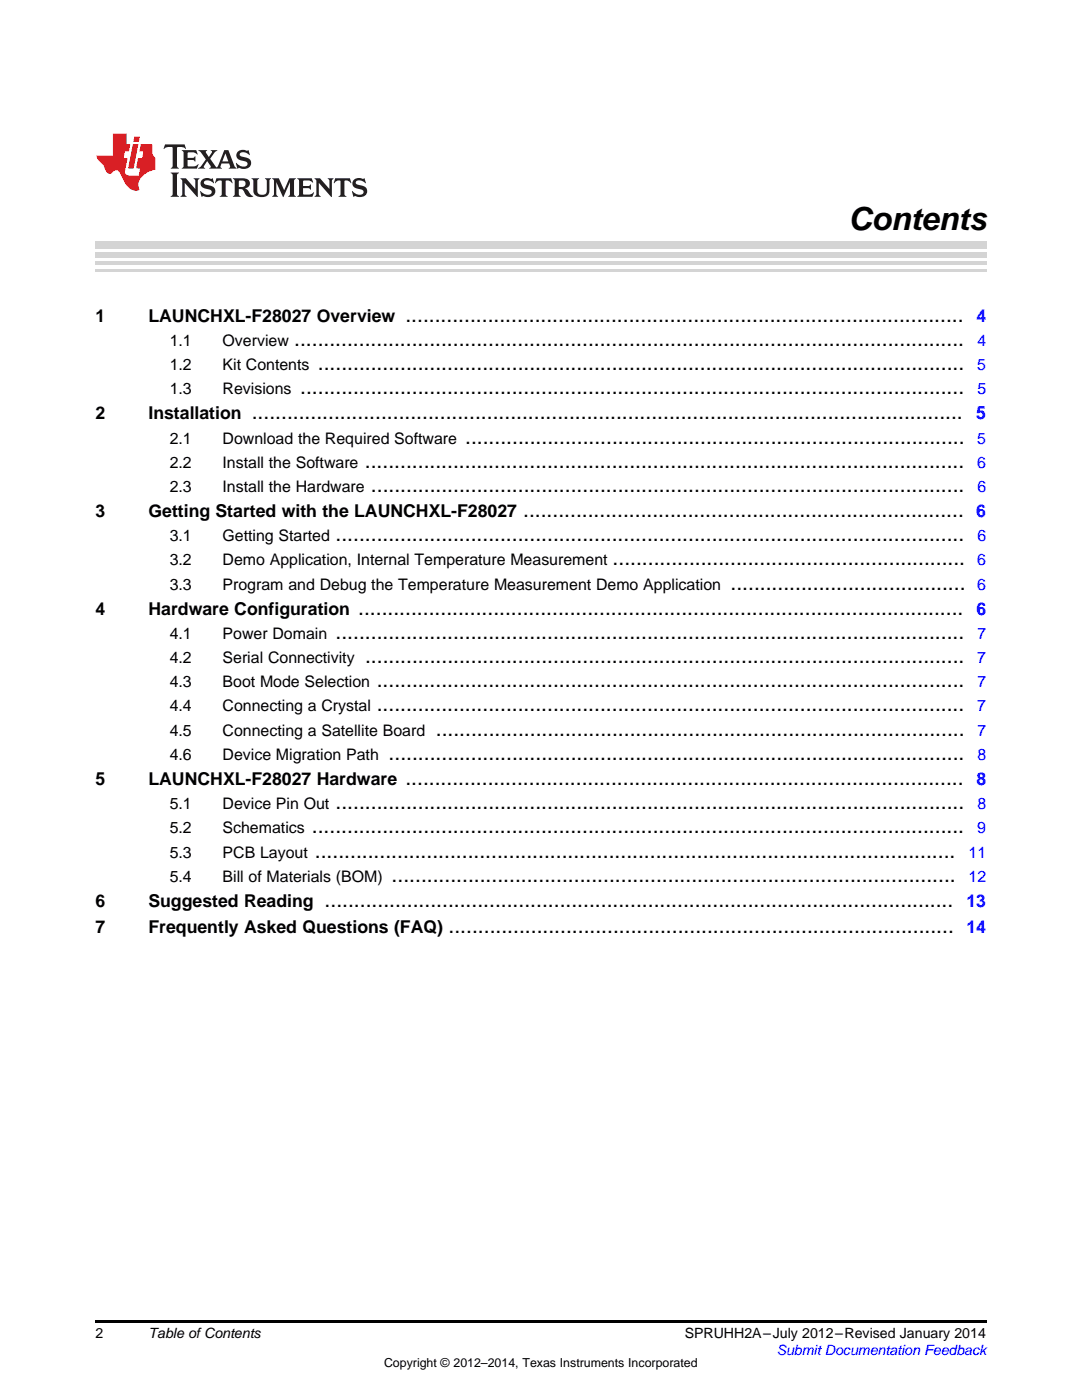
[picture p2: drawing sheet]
<svg xmlns="http://www.w3.org/2000/svg" width="216mm" height="279mm" viewBox="0 0 216 279" stroke-linecap="round" stroke-linejoin="round" font-family="sans-serif">
<defs><g id="words">
<text font-size="6.3" x="169.3" y="46">Contents</text>
<g font-size="4.2">
<text x="80.9" y="64.2">...............................................................................................</text>
<text x="58.7" y="69">..................................................................................................................</text>
<text x="63.4" y="73.8">..............................................................................................................</text>
<text x="50.2" y="83.7">.........................................................................................................................</text>
<text x="59.9" y="78.6">.................................................................................................................</text>
<text x="92.8" y="88.5">.....................................................................................</text>
<text x="72.8" y="93.3">......................................................................................................</text>
<text x="74" y="98.1">.....................................................................................................</text>
<text x="104.4" y="103.3">...........................................................................</text>
<text x="67" y="108.1">...........................................................................................................</text>
<text x="122.2" y="112.9">............................................................</text>
<text x="145.8" y="117.7">........................................</text>
<text x="71.5" y="122.8">.......................................................................................................</text>
<text x="67" y="127.6">...........................................................................................................</text>
<text x="72.8" y="132.4">......................................................................................................</text>
<text x="75.2" y="137.2">....................................................................................................</text>
<text x="75.2" y="142">....................................................................................................</text>
<text x="87" y="146.8">..........................................................................................</text>
<text x="77.5" y="151.6">..................................................................................................</text>
<text x="67" y="161.5">...........................................................................................................</text>
<text x="80.9" y="156.7">...............................................................................................</text>
<text x="62.2" y="166.3">...............................................................................................................</text>
<text x="62.8" y="171.1">.............................................................................................................</text>
<text x="78.1" y="175.9">................................................................................................</text>
<text x="64.8" y="181.1">...........................................................................................................</text>
<text x="89.5" y="186.2">......................................................................................</text>
</g>
<g font-size="3.5">
<text x="19" y="64.2">1</text>
<text x="29.6" y="64.2">LAUNCHXL-F28027 Overview</text>
<text x="19" y="83.7">2</text>
<text x="29.6" y="83.7">Installation</text>
<text x="19" y="103.3">3</text>
<text x="29.6" y="103.3">Getting Started with the LAUNCHXL-F28027</text>
<text x="19" y="122.8">4</text>
<text x="29.6" y="122.8">Hardware Configuration</text>
<text x="19" y="156.7">5</text>
<text x="29.6" y="156.7">LAUNCHXL-F28027 Hardware</text>
<text x="19" y="181.1">6</text>
<text x="29.6" y="181.1">Suggested Reading</text>
<text x="19" y="186.2">7</text>
<text x="29.6" y="186.2">Frequently Asked Questions (FAQ)</text>
</g>
<g font-size="3.5" fill="#00f">
<text x="194.8" y="64.2">4</text>
<text x="194.8" y="83.7">5</text>
<text x="194.8" y="103.3">6</text>
<text x="194.8" y="122.8">6</text>
<text x="194.8" y="156.7">8</text>
<text x="192.8" y="181.1">13</text>
<text x="192.8" y="186.2">14</text>
</g>
<g font-size="3.2">
<text x="33.9" y="69">1.1</text>
<text x="44.4" y="69">Overview</text>
<text x="33.9" y="73.8">1.2</text>
<text x="44.4" y="73.8">Kit Contents</text>
<text x="33.9" y="78.6">1.3</text>
<text x="44.4" y="78.6">Revisions</text>
<text x="33.9" y="88.5">2.1</text>
<text x="44.4" y="88.5">Download the Required Software</text>
<text x="33.9" y="93.3">2.2</text>
<text x="44.4" y="93.3">Install the Software</text>
<text x="33.9" y="98.1">2.3</text>
<text x="44.4" y="98.1">Install the Hardware</text>
<text x="33.9" y="108.1">3.1</text>
<text x="33.9" y="112.9">3.2</text>
<text x="44.4" y="108.1">Getting Started</text>
<text x="44.4" y="112.9">Demo Application, Internal Temperature Measurement</text>
<text x="33.9" y="117.7">3.3</text>
<text x="44.4" y="117.7">Program and Debug the Temperature Measurement Demo Application</text>
<text x="33.9" y="127.6">4.1</text>
<text x="44.4" y="127.6">Power Domain</text>
<text x="33.9" y="132.4">4.2</text>
<text x="33.9" y="137.2">4.3</text>
<text x="44.4" y="132.4">Serial Connectivity</text>
<text x="44.4" y="137.2">Boot Mode Selection</text>
<text x="33.9" y="142">4.4</text>
<text x="44.4" y="142">Connecting a Crystal</text>
<text x="33.9" y="146.8">4.5</text>
<text x="44.4" y="146.8">Connecting a Satellite Board</text>
<text x="33.9" y="151.6">4.6</text>
<text x="44.4" y="151.6">Device Migration Path</text>
<text x="33.9" y="161.5">5.1</text>
<text x="44.4" y="161.5">Device Pin Out</text>
<text x="33.9" y="166.3">5.2</text>
<text x="44.4" y="166.3">Schematics</text>
<text x="33.9" y="171.1">5.3</text>
<text x="44.4" y="171.1">PCB Layout</text>
<text x="33.9" y="175.9">5.4</text>
<text x="44.4" y="175.9">Bill of Materials (BOM)</text>
</g>
<g font-size="3.2" fill="#00f">
<text x="195" y="69">4</text>
<text x="195" y="73.8">5</text>
<text x="195" y="78.6">5</text>
<text x="195" y="88.5">5</text>
<text x="195" y="93.3">6</text>
<text x="195" y="98.1">6</text>
<text x="195" y="112.9">6</text>
<text x="195" y="108.1">6</text>
<text x="195" y="117.7">6</text>
<text x="195" y="127.6">7</text>
<text x="195" y="132.4">7</text>
<text x="195" y="137.2">7</text>
<text x="195" y="142">7</text>
<text x="195" y="146.8">7</text>
<text x="195" y="151.6">8</text>
<text x="195" y="161.5">8</text>
<text x="195" y="166.3">9</text>
<text x="193.3" y="171.1">11</text>
<text x="193.3" y="175.9">12</text>
</g>
<g font-size="2.8">
<text x="19" y="267">2</text>
<text x="29.6" y="267.1">Table ofContents</text>
<text x="136.6" y="267.1">SPRUHH2A–July 2012–Revised January 2014</text>
</g>
<text font-size="2.8" fill="#00f" x="155" y="270.4">Submit Documentation Feedback</text>
<text font-size="2.5" x="76.6" y="272.7">Copyright © 2012–2014, Texas Instruments Incorporated</text>
</g></defs>
<path d="M19 263.5h177.8v.6h-177.8z" fill="#000"/>
<path d="M19 54h177.8" fill="none" stroke="#d4d4d4" stroke-width=".42"/>
<g fill="#d4d4d4">
<path d="M19 52.1h177.8v.7h-177.8z"/>
<path d="M19 50.3h177.8v1.1h-177.8z"/>
<path d="M19 48.2h177.8v1.4h-177.8z"/>
</g>
<path d="M32.9 28.8l-.3 .9 .1 .1a1.64 1.64 0 0 1 1.7-.4l.1 3.7-.4 .6h1.6l-.4-.6v-3.5v-.2l.4-.1a1.36 1.36 0 0 1 1.3 .5l.1-.1-.3-.9zM36.3 30l.3 .3v.3v2.5v.2l-.3 .4h3l.3-.9-.1-.1a1.87 1.87 0 0 1-2 .4l-.1-1.2 1.2 .1 .4 .2v-1l-.4 .3h-1.2l.1-1 .2-.1a1.66 1.66 0 0 1 1.7 .5l.1-.1-.3-.8zM39.6 30l1.5 1.8-.9 1.3-.7 .6h1.4l-.3-.4 .7-1.2 .8 1.2-.3 .4h2.5l-.3-.4 .2-.7h1.5l.2 .7-.3 .4h1.6l-.4-.6-1.2-3.1h-.8l-1.2 2.9-.4 .5-1.3-1.7 .9-1.2 .6-.5h-1.4l.3 .3-.6 1-.6-1 .2-.3zM45 30.6l.6 1.6h-1.2zM47.4 30.3a1.04 1.04 0 0 0-.2 1.1 1.04 1.04 0 0 0 1 .6l1 .3a.5 .5 0 0 1 .2 .5 .5 .5 0 0 1-.5 .4 1.76 1.76 0 0 1-1.7-.7l-.1 .1 .3 1.1 .2-.2a2.54 2.54 0 0 0 2.2-.2 1.12 1.12 0 0 0 .2-1.2 1.12 1.12 0 0 0-1-.7l-1-.2a.4 .4 0 0 1-.2-.5 .4 .4 0 0 1 .4-.3 1.6 1.6 0 0 1 1.6 .6l.1-.1-.3-.9-.3 .1-.2-.1a1.62 1.62 0 0 0-1.7 .3zM34.1 34.4l.3 .4 .1 .2v3.7l-.1 .2-.3 .4h1.6l-.3-.4-.1-.2v-3.7l.1-.2 .3-.4zM36 35.6l.4 .6v2.5l-.1 .2-.3 .4h1.2l-.3-.6v-2.2l2.6 2.8v-3.1l.3-.6h-1.2l.3 .3 .1 1.8-1.9-2.1zM40.3 35.9a1.04 1.04 0 0 0-.2 1.1 1.04 1.04 0 0 0 .9 .7l1 .2a.5 .5 0 0 1 .2 .5 .5 .5 0 0 1-.4 .4 1.76 1.76 0 0 1-1.8-.7l-.1 .1 .3 1.1 .2-.1a2.55 2.55 0 0 0 2.3-.3 1.12 1.12 0 0 0 .2-1.2 1.12 1.12 0 0 0-1-.7l-1-.2a.41 .41 0 0 1-.2-.5 .41 .41 0 0 1 .4-.3 1.6 1.6 0 0 1 1.5 .6l.1-.1-.3-.9-.2 .1-.2-.1a1.64 1.64 0 0 0-1.7 .3zM43.2 35.6l-.3 .9 .1 .1a.95 .95 0 0 1 1.2-.5v2.6v.2l-.4 .4h1.6l-.3-.4-.1-.2v-2.4l.3-.3a1.02 1.02 0 0 1 1 .6l.1-.1-.3-.9zM46.5 35.6l.3 .3v.3v2.5v.2l-.3 .4h1.5l-.3-.4-.1-1.2a.9 .9 0 0 1 1.2 .8 1.07 1.07 0 0 0 1.7 .6 1.97 1.97 0 0 1-1.1-1.2l-.5-.3a.98 .98 0 0 0 1-1 .98 .98 0 0 0-1-1zM47.7 36.1l.2-.1a.81 .81 0 0 1 1.1 .6 .64 .64 0 0 1-.7 .7h-.7zM50.2 35.6l.3 .3 .1 .3v1.9a1.59 1.59 0 0 0 2.1 1.2 1.15 1.15 0 0 0 1.1-1.3v-2.1l.3-.3h-1.2l.3 .6v1.8a.97 .97 0 0 1-.7 .9 .97 .97 0 0 1-1.1-.5l-.1-2.2 .1-.3 .3-.3zM54.3 35.6l.3 .3 .1 .3v2.5l-.4 .6h1.2l-.4-.6v-2.4l1.4 3 1.4-3v2.4l-.4 .6h1.5l-.3-.4v-.2v-2.5v-.3l.3-.3h-1.3l-1 2.4-1.1-2.4zM59.3 35.6l.3 .3 .1 .3v2.5l-.1 .2-.3 .4h3l.4-.9-.1-.1a1.88 1.88 0 0 1-2.1 .5v-1.2h1.2l.3 .3v-1.1l-.3 .3h-1.2v-1l.3-.1a1.66 1.66 0 0 1 1.6 .5l.1-.1-.3-.8zM62.8 35.6l.3 .6v2.5v.2l-.3 .4h1.2l-.4-.6v-2.2l2.6 2.8v-3.1l.3-.6h-1.1l.3 .3v1.8l-1.8-2.1zM66.9 35.6l-.3 .9 .1 .1a.95 .95 0 0 1 1.2-.5v2.6v.2l-.4 .4h1.6l-.3-.4-.1-.2v-2.4l.3-.3a1.02 1.02 0 0 1 1 .6l.1-.1-.3-.9zM70.6 35.9a1.04 1.04 0 0 0-.2 1.1 1.04 1.04 0 0 0 .9 .7l1 .2a.5 .5 0 0 1 .2 .5 .5 .5 0 0 1-.4 .4 1.75 1.75 0 0 1-1.8-.7l-.1 .1 .3 1.1 .2-.1a2.56 2.56 0 0 0 2.3-.3 1.12 1.12 0 0 0 .2-1.2 1.12 1.12 0 0 0-1-.7l-1-.2a.4 .4 0 0 1-.2-.5 .4 .4 0 0 1 .4-.3 1.6 1.6 0 0 1 1.5 .6l.1-.1-.3-.9-.2 .1-.2-.1a1.64 1.64 0 0 0-1.7 .3z" fill="#231f20"/>
<path d="M22.5 26.6v4.4h-3.2a2.57 2.57 0 0 0 1.2 1.8l.4 .7a1.22 1.22 0 0 0 1.3 1.1l.2-.1a.9 .9 0 0 1 1-.5 .9 .9 0 0 1 .7 .8l.5 1.1a2.58 2.58 0 0 0 3.3 2 2.35 2.35 0 0 1 .9-3.1l1.1-.6 1.1-.4v-2.3a1.45 1.45 0 0 1-.6-1.3v-1.4h-2.3l-.3 1.4h.8l-.2 1.4h-.9l-.3 1.5 .1 .5h.7l-.3 1.4h-1.1a1.52 1.52 0 0 1-1.7-.6l.6-2.8h-.8l.2-1.4h.8l.3-1.4h-.7v-2.2zM26.5 28.8l-1 4.8h1.2l.9-4.8zM26.8 27.3l-.2 1h1.1l.2-1z" fill="#ee1d23"/>
<use href="#words"/>
</svg>
